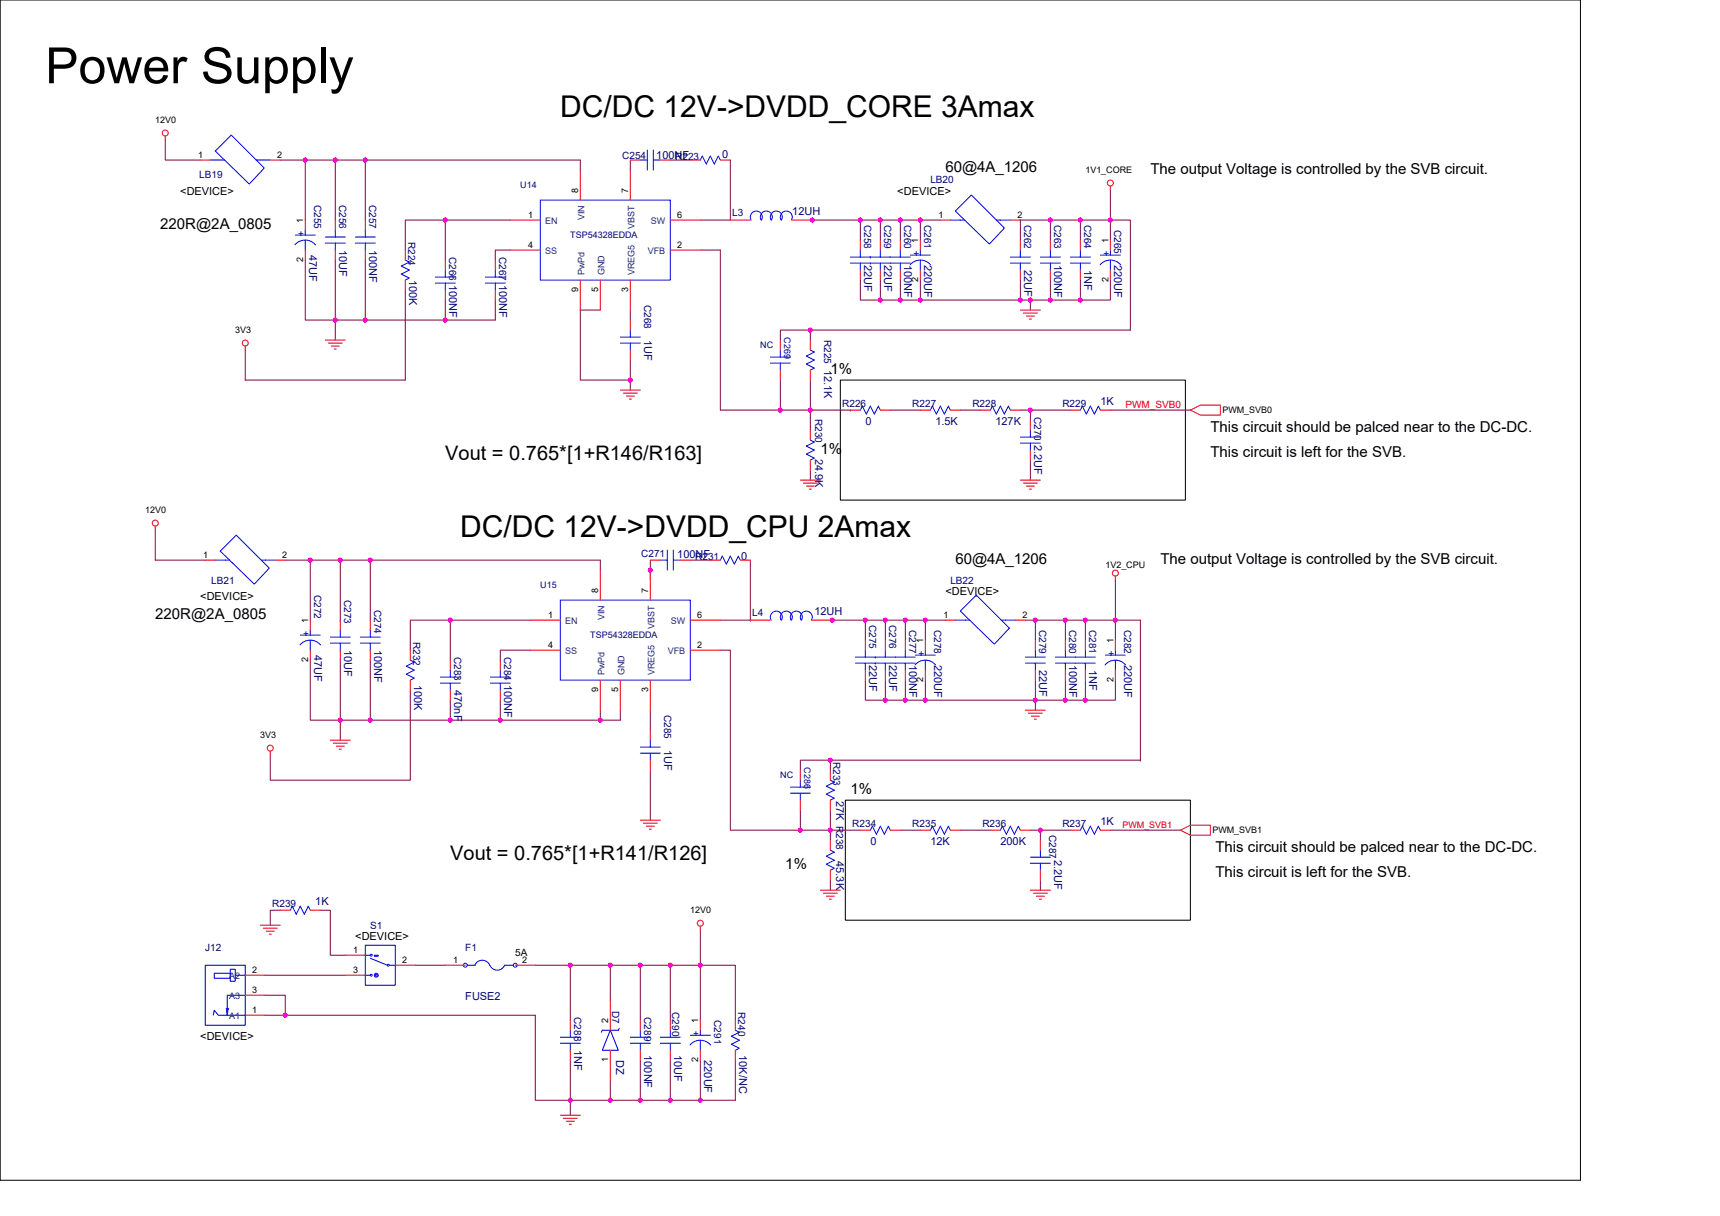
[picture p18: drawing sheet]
<svg xmlns="http://www.w3.org/2000/svg" width="297mm" height="210mm" viewBox="0 0 297 210" stroke-linecap="round" stroke-linejoin="round" font-family="sans-serif">
<defs><g id="words">
<text font-size="8.6" x="7.8" y="14.4">Power Supply</text>
<g font-size="5.2">
<text x="96.8" y="20.2">DC/DC 12V-&gt;DVDD_CORE 3Amax</text>
<text x="79.5" y="92.8">DC/DC 12V-&gt;DVDD_CPU 2Amax</text>
</g>
<g font-size="3.5">
<text x="76.9" y="79.5">Vout = 0.765*[1+R146/R163]</text>
<text x="77.8" y="148.6">Vout = 0.765*[1+R141/R126]</text>
</g>
<g font-size="2.6">
<text x="163.3" y="29.6">60@4A_1206</text>
<text x="198.7" y="30">The output Voltage is controlled by the SVB circuit.</text>
<text x="27.7" y="39.5">220R@2A_0805</text>
<text x="143.4" y="64.5">1%</text>
<text x="209" y="74.5">This circuit should be palced near to the DC-DC.</text>
<text x="141.7" y="78.3">1%</text>
<text x="209" y="78.9">This circuit is left for the SVB.</text>
<text x="165" y="97.3">60@4A_1206</text>
<text x="200.4" y="97.3">The output Voltage is controlled by the SVB circuit.</text>
<text x="26.8" y="106.8">220R@2A_0805</text>
<text x="146.9" y="137.1">1%</text>
<text x="209.9" y="147.1">This circuit should be palced near to the DC-DC.</text>
<text x="135.6" y="150">1%</text>
<text x="209.9" y="151.4">This circuit is left for the SVB.</text>
</g>
<g font-size="1.9" fill="#000080">
<text x="113.3" y="27.5">100NF</text>
<text x="124.7" y="27.3">0</text>
<text x="136.8" y="37.1">12UH</text>
<text x="53.4" y="44" transform="rotate(90 53.4 44)">47UF</text>
<text x="58.6" y="43.2" transform="rotate(90 58.6 43.2)">10UF</text>
<text x="63.7" y="43.2" transform="rotate(90 63.7 43.2)">100NF</text>
<text x="149.2" y="45.8" transform="rotate(90 149.2 45.8)">22UF</text>
<text x="152.7" y="45.8" transform="rotate(90 152.7 45.8)">22UF</text>
<text x="156.2" y="45.8" transform="rotate(90 156.2 45.8)">100NF</text>
<text x="159.6" y="45.8" transform="rotate(90 159.6 45.8)">220UF</text>
<text x="176.9" y="46.6" transform="rotate(90 176.9 46.6)">22UF</text>
<text x="182.1" y="45.8" transform="rotate(90 182.1 45.8)">100NF</text>
<text x="187.2" y="46.6" transform="rotate(90 187.2 46.6)">1NF</text>
<text x="192.4" y="45.8" transform="rotate(90 192.4 45.8)">220UF</text>
<text x="70.7" y="48.4" transform="rotate(90 70.7 48.4)">100K</text>
<text x="77.6" y="49.2" transform="rotate(90 77.6 49.2)">100NF</text>
<text x="86.2" y="49.2" transform="rotate(90 86.2 49.2)">100NF</text>
<text x="111.2" y="58.7" transform="rotate(90 111.2 58.7)">1UF</text>
<text x="142.3" y="63.9" transform="rotate(90 142.3 63.9)">12.1K</text>
<text x="190" y="69.9">1K</text>
<text x="149.4" y="73.4">0</text>
<text x="161.5" y="73.4">1.5K</text>
<text x="171.9" y="73.4">127K</text>
<text x="178.6" y="76.9" transform="rotate(90 178.6 76.9)">2.2UF</text>
<text x="140.8" y="79.3" transform="rotate(90 140.8 79.3)">24.9K</text>
<text x="117" y="96.4">100NF</text>
<text x="128" y="96.7">0</text>
<text x="140.6" y="106.2">12UH</text>
<text x="54.2" y="113.1" transform="rotate(90 54.2 113.1)">47UF</text>
<text x="59.4" y="112.3" transform="rotate(90 59.4 112.3)">10UF</text>
<text x="64.6" y="112.3" transform="rotate(90 64.6 112.3)">100NF</text>
<text x="71.5" y="118.3" transform="rotate(90 71.5 118.3)">100K</text>
<text x="78.4" y="119.2" transform="rotate(90 78.4 119.2)">470nF</text>
<text x="87.1" y="118.3" transform="rotate(90 87.1 118.3)">100NF</text>
<text x="150.1" y="114.9" transform="rotate(90 150.1 114.9)">22UF</text>
<text x="153.6" y="114.9" transform="rotate(90 153.6 114.9)">22UF</text>
<text x="157" y="114.9" transform="rotate(90 157 114.9)">100NF</text>
<text x="161.3" y="114.9" transform="rotate(90 161.3 114.9)">220UF</text>
<text x="179.5" y="115.7" transform="rotate(90 179.5 115.7)">22UF</text>
<text x="184.7" y="114.9" transform="rotate(90 184.7 114.9)">100NF</text>
<text x="188.1" y="115.7" transform="rotate(90 188.1 115.7)">1NF</text>
<text x="194.2" y="114.9" transform="rotate(90 194.2 114.9)">220UF</text>
<text x="114.7" y="129.5" transform="rotate(90 114.7 129.5)">1UF</text>
<text x="144.4" y="138.3" transform="rotate(90 144.4 138.3)">27K R238</text>
<text x="190" y="142.5">1K</text>
<text x="144.4" y="148.7" transform="rotate(90 144.4 148.7)">45.3K</text>
<text x="150.3" y="145.9">0</text>
<text x="160.7" y="145.9">12K</text>
<text x="172.8" y="145.9">200K</text>
<text x="182.1" y="148.5" transform="rotate(90 182.1 148.5)">2.2UF</text>
<text x="54.4" y="156.3">1K</text>
<text x="80.4" y="172.7">FUSE2</text>
<text x="99.2" y="181.4" transform="rotate(90 99.2 181.4)">1NF</text>
<text x="106.4" y="183.1" transform="rotate(90 106.4 183.1)">DZ</text>
<text x="111.2" y="182.2" transform="rotate(90 111.2 182.2)">100NF</text>
<text x="116.4" y="182.2" transform="rotate(90 116.4 182.2)">10UF</text>
<text x="121.6" y="183.1" transform="rotate(90 121.6 183.1)">220UF</text>
<text x="127.7" y="182.2" transform="rotate(90 127.7 182.2)">10K/NC</text>
</g>
<g font-size="1.9">
<text x="31.1" y="33.7">&lt;DEVICE&gt;</text>
<text x="155" y="33.7">&lt;DEVICE&gt;</text>
<text x="34.6" y="103.6">&lt;DEVICE&gt;</text>
<text x="163.3" y="102.8">&lt;DEVICE&gt;</text>
<text x="61.4" y="162.4">&lt;DEVICE&gt;</text>
<text x="34.6" y="179.6">&lt;DEVICE&gt;</text>
</g>
<g font-size="1.7" fill="#000080">
<text x="107.5" y="27.5">C254</text>
<text x="116.6" y="27.6">R223</text>
<text x="34.4" y="30.8">LB19</text>
<text x="54.2" y="35.4" transform="rotate(90 54.2 35.4)">C255</text>
<text x="58.6" y="35.4" transform="rotate(90 58.6 35.4)">C256</text>
<text x="63.7" y="35.4" transform="rotate(90 63.7 35.4)">C257</text>
<text x="160.7" y="31.6">LB20</text>
<text x="70.5" y="41.8" transform="rotate(90 70.5 41.8)">R224</text>
<text x="126.5" y="37.3">L3</text>
<text x="149.2" y="38.9" transform="rotate(90 149.2 38.9)">C258</text>
<text x="152.7" y="38.9" transform="rotate(90 152.7 38.9)">C259</text>
<text x="156.1" y="38.9" transform="rotate(90 156.1 38.9)">C260</text>
<text x="159.6" y="38.9" transform="rotate(90 159.6 38.9)">C261</text>
<text x="176.9" y="38.9" transform="rotate(90 176.9 38.9)">C262</text>
<text x="182" y="38.9" transform="rotate(90 182 38.9)">C263</text>
<text x="187.2" y="38.9" transform="rotate(90 187.2 38.9)">C264</text>
<text x="192.4" y="39.7" transform="rotate(90 192.4 39.7)">C265</text>
<text x="77.6" y="44.4" transform="rotate(90 77.6 44.4)">C266</text>
<text x="86.2" y="44.4" transform="rotate(90 86.2 44.4)">C267</text>
<text x="111.2" y="52.7" transform="rotate(90 111.2 52.7)">C268</text>
<text x="142.3" y="58.7" transform="rotate(90 142.3 58.7)">R225</text>
<text x="145.5" y="70.3">R226</text>
<text x="157.6" y="70.3">R227</text>
<text x="167.9" y="70.3">R228</text>
<text x="183.5" y="70.3">R229</text>
<text x="140.8" y="72.4" transform="rotate(90 140.8 72.4)">R230</text>
<text x="178.6" y="72" transform="rotate(90 178.6 72)">C270</text>
<text x="36.5" y="100.9">LB21</text>
<text x="110.8" y="96.2">C271</text>
<text x="120.1" y="96.7">R231</text>
<text x="164.1" y="100.9">LB22</text>
<text x="54.2" y="102.8" transform="rotate(90 54.2 102.8)">C272</text>
<text x="59.4" y="103.6" transform="rotate(90 59.4 103.6)">C273</text>
<text x="64.6" y="105.4" transform="rotate(90 64.6 105.4)">C274</text>
<text x="129.9" y="106.4">L4</text>
<text x="150.1" y="107.9" transform="rotate(90 150.1 107.9)">C275</text>
<text x="153.6" y="107.9" transform="rotate(90 153.6 107.9)">C276</text>
<text x="71.3" y="110.9" transform="rotate(90 71.3 110.9)">R232</text>
<text x="78.4" y="113.5" transform="rotate(90 78.4 113.5)">C283</text>
<text x="87.1" y="113.5" transform="rotate(90 87.1 113.5)">C284</text>
<text x="157" y="108.8" transform="rotate(90 157 108.8)">C277</text>
<text x="161.3" y="108.8" transform="rotate(90 161.3 108.8)">C278</text>
<text x="179.5" y="108.8" transform="rotate(90 179.5 108.8)">C279</text>
<text x="184.6" y="108.8" transform="rotate(90 184.6 108.8)">C280</text>
<text x="188.1" y="108.8" transform="rotate(90 188.1 108.8)">C281</text>
<text x="194.1" y="108.8" transform="rotate(90 194.1 108.8)">C282</text>
<text x="114.7" y="123.5" transform="rotate(90 114.7 123.5)">C285</text>
<text x="143.9" y="131.6" transform="rotate(90 143.9 131.6)">R233</text>
<text x="147.2" y="142.8">R234</text>
<text x="157.6" y="142.8">R235</text>
<text x="169.6" y="142.8">R236</text>
<text x="183.5" y="142.8">R237</text>
<text x="181.2" y="144.2" transform="rotate(90 181.2 144.2)">C287</text>
<text x="47" y="156.7">R239</text>
<text x="63.9" y="160.5">S1</text>
<text x="35.4" y="164.3">J12</text>
<text x="80.4" y="164.3">F1</text>
<text x="99.1" y="175.7" transform="rotate(90 99.1 175.7)">C288</text>
<text x="105.7" y="174.6" transform="rotate(90 105.7 174.6)">D7</text>
<text x="111.2" y="175.7" transform="rotate(90 111.2 175.7)">C289</text>
<text x="116.1" y="174.8" transform="rotate(90 116.1 174.8)">C290</text>
<text x="123.3" y="176.2" transform="rotate(90 123.3 176.2)">C291</text>
<text x="127.5" y="174.8" transform="rotate(90 127.5 174.8)">R240</text>
</g>
<g font-size="1.7" fill="#00f">
<text x="51.5" y="40.9">+</text>
<text x="157.7" y="44.4">+</text>
<text x="190.6" y="44.4">+</text>
<text x="52.4" y="110">+</text>
<text x="158.6" y="113.5">+</text>
<text x="191.4" y="113.5">+</text>
<text x="119.7" y="179.1">+</text>
</g>
<text font-size="1.7" fill="#f00" x="194.3" y="70.4">PWM_SVB0</text>
<text font-size="1.7" x="89" y="165.1">5A</text>
<g font-size="1.6">
<text x="34.2" y="27.3">1</text>
<text x="47.9" y="27.3">2</text>
<text x="99.9" y="33.3" transform="rotate(-90 99.9 33.3)">8</text>
<text x="108.5" y="33.3" transform="rotate(-90 108.5 33.3)">7</text>
<text x="52.4" y="38.5" transform="rotate(-90 52.4 38.5)">1</text>
<text x="91.2" y="37.6">1</text>
<text x="117" y="37.6">6</text>
<text x="158.6" y="42" transform="rotate(-90 158.6 42)">1</text>
<text x="162.1" y="37.6">1</text>
<text x="175.7" y="37.6">2</text>
<text x="191.4" y="42" transform="rotate(-90 191.4 42)">1</text>
<text x="52.4" y="45.3" transform="rotate(-90 52.4 45.3)">2</text>
<text x="91.2" y="42.8">4</text>
<text x="117" y="42.8">2</text>
<text x="99.9" y="50.4" transform="rotate(-90 99.9 50.4)">9</text>
<text x="103.3" y="50.4" transform="rotate(-90 103.3 50.4)">5</text>
<text x="108.5" y="50.4" transform="rotate(-90 108.5 50.4)">3</text>
<text x="158.6" y="48.7" transform="rotate(-90 158.6 48.7)">2</text>
<text x="191.4" y="48.7" transform="rotate(-90 191.4 48.7)">2</text>
<text x="35.1" y="96.4">1</text>
<text x="48.7" y="96.4">2</text>
<text x="53.2" y="107.6" transform="rotate(-90 53.2 107.6)">1</text>
<text x="94.7" y="106.7">1</text>
<text x="103.3" y="102.4" transform="rotate(-90 103.3 102.4)">8</text>
<text x="112" y="102.4" transform="rotate(-90 112 102.4)">7</text>
<text x="120.4" y="106.7">6</text>
<text x="162.9" y="106.7">1</text>
<text x="176.6" y="106.7">2</text>
<text x="94.7" y="111.9">4</text>
<text x="120.4" y="111.9">2</text>
<text x="159.5" y="111.1" transform="rotate(-90 159.5 111.1)">1</text>
<text x="192.3" y="111.1" transform="rotate(-90 192.3 111.1)">1</text>
<text x="53.2" y="114.3" transform="rotate(-90 53.2 114.3)">2</text>
<text x="103.3" y="119.5" transform="rotate(-90 103.3 119.5)">9</text>
<text x="106.8" y="119.5" transform="rotate(-90 106.8 119.5)">5</text>
<text x="112" y="119.5" transform="rotate(-90 112 119.5)">3</text>
<text x="159.5" y="117.8" transform="rotate(-90 159.5 117.8)">2</text>
<text x="192.3" y="117.8" transform="rotate(-90 192.3 117.8)">2</text>
<text x="61" y="164.6">1</text>
<text x="69.5" y="166.3">2</text>
<text x="78.3" y="166.3">1</text>
<text x="90.2" y="166.3">2</text>
<text x="43.6" y="168.1">2</text>
<text x="43.6" y="171.5">3</text>
<text x="61" y="168.1">3</text>
<text x="43.6" y="175">1</text>
<text x="105" y="176.7" transform="rotate(-90 105 176.7)">2</text>
<text x="120.6" y="176.7" transform="rotate(-90 120.6 176.7)">1</text>
<text x="105" y="183.4" transform="rotate(-90 105 183.4)">1</text>
<text x="120.6" y="183.4" transform="rotate(-90 120.6 183.4)">2</text>
</g>
<g font-size="1.6" fill="#004080">
<text x="94.2" y="38.7">EN</text>
<text x="100.9" y="38" transform="rotate(-90 100.9 38)">VIN</text>
<text x="109.6" y="39.5" transform="rotate(-90 109.6 39.5)">VBST</text>
<text x="112.4" y="38.7">SW</text>
<text x="94.2" y="43.9">SS</text>
<text x="100.9" y="47.5" transform="rotate(-90 100.9 47.5)">PwPd</text>
<text x="104.4" y="47.5" transform="rotate(-90 104.4 47.5)">GND</text>
<text x="109.6" y="47.5" transform="rotate(-90 109.6 47.5)">VREG5</text>
<text x="111.9" y="43.9">VFB</text>
<text x="97.6" y="107.8">EN</text>
<text x="104.4" y="107.1" transform="rotate(-90 104.4 107.1)">VIN</text>
<text x="115.9" y="107.8">SW</text>
<text x="97.6" y="113">SS</text>
<text x="113" y="108.6" transform="rotate(-90 113 108.6)">VBST</text>
<text x="115.3" y="113">VFB</text>
<text x="104.4" y="116.6" transform="rotate(-90 104.4 116.6)">PwPd</text>
<text x="107.8" y="116.6" transform="rotate(-90 107.8 116.6)">GND</text>
<text x="113" y="116.6" transform="rotate(-90 113 116.6)">VREG5</text>
<text x="39.6" y="169.1">A2</text>
<text x="39.6" y="172.6">A3</text>
<text x="39.6" y="176">A1</text>
</g>
<g font-size="1.5">
<text x="26.8" y="21.2">12V0</text>
<text x="187.4" y="29.9">1V1_CORE</text>
<text x="40.6" y="57.5">3V3</text>
<text x="211.1" y="71.3">PWM_SVB0</text>
<text x="25.1" y="88.6">12V0</text>
<text x="190.9" y="98.1">1V2_CPU</text>
<text x="44.9" y="127.5">3V3</text>
<text x="209.4" y="143.9">PWM_SVB1</text>
<text x="119.2" y="157.7">12V0</text>
</g>
<g font-size="1.5" fill="#000080">
<text x="89.9" y="32.5">U14</text>
<text x="98.5" y="41.1">TSP54328EDDA</text>
<text x="135.4" y="58.2" transform="rotate(90 135.4 58.2)">C269</text>
<text x="131.3" y="60.1">NC</text>
<text x="93.3" y="101.6">U15</text>
<text x="101.9" y="110.2">TSP54328EDDA</text>
<text x="134.8" y="134.4">NC</text>
<text x="138.9" y="132.5" transform="rotate(90 138.9 132.5)">C286</text>
</g>
<text font-size="1.5" fill="#f00" x="193.8" y="143">PWM_SVB1</text>
</g></defs>
<path d="M0 0h272.9v203.8h-272.9zM145.1 65.6h59.6v20.8h-59.6zM146 138.2h59.6v20.7h-59.6z" fill="none" stroke="#000" stroke-width=".17"/>
<g fill="none" stroke="#800040" stroke-width=".17">
<path d="M28.5 24.2v3.4h6.1M48.4 27.6h9.5M52.7 27.6v10.4M57.9 27.6h5.2v10.4M57.9 27.6v10.4M63.1 27.6h37.1v1.8M76.9 38h-6.9v5.2M88.1 38h-11.2v6.9M108.9 27.6v1.8M115.8 27.6h3.4M126.1 27.6v10.4h-5.2M148.6 38v3.5"/>
<path d="M148.6 38h3.4M148.6 38h-8.7M152 38h3.5M152 38v3.5M155.5 38v3.5M155.5 38h3.4M162.4 38h-3.5v3.5M181.4 38h-5.2v3.5M181.4 38v3.5M181.4 38h5.2M186.6 38v3.5M186.6 38h8.6v19h-55.3"/>
<path d="M191.8 32.8v8.7M52.7 44.9v10.4h5.2v-10.4M63.1 44.9v10.4M70 50.1v15.5h-27.6v-5.1M76.9 55.3h-19v3.4M85.5 51.8v3.5h-8.6v-3.5M88.1 43.2h-2.6v1.7M103.7 53.5h-3.5v12.1h8.7M108.9 53.5v1.8M120.9 43.2h3.5v27.6h10.4M139.9 57h.1M139.9 57v1.7"/>
<path d="M139.9 57h-5.1v1.7M148.6 48.4v3.4h3.4M152 48.4v3.4M152 51.8h.1M155.5 48.4v3.4h-3.5M158.9 51.8h17.3M158.9 48.4v3.4h-3.4M176.2 48.4v3.4M176.2 51.8h1.7M177.9 51.8v1.7M177.9 51.8h3.5M181.4 48.4v3.4h5.2"/>
<path d="M186.6 48.4v3.4M191.8 48.4v3.4h-5.2M108.9 62.2v3.4M108.9 65.6v1.8M134.8 65.6v5.2h5.1M139.9 65.6v5.2M139.9 70.8v3.5M139.9 70.8h7M153.8 70.8h5.1M165.9 70.8h3.4M176.2 70.8h1.7M177.9 79.5v3.4"/>
<path d="M177.9 70.8h6.9M177.9 70.8v1.7M191.8 70.8h13.8M26.8 91.5v5.2h8.6M49.3 96.7h4.3M53.6 96.7h.1M53.6 96.7h5.2M53.6 96.7v10.4M58.8 96.7h44.9v1.8M58.8 96.7v10.4M63.9 96.7h.1M63.9 96.7v10.4"/>
<path d="M112.3 96.7v3.5M119.2 96.7h3.5M129.6 96.7v10.4M139.9 81.2v1.7M53.6 114v10.4h10.3v-10.4M58.8 114v13.8M58.8 107.1h.1M70.9 119.2v15.5h-24.2v-4.3M77.8 107.1h-6.9v5.2M77.8 107.1h13.8M77.8 107.1v6.9M91.6 112.3h-5.2v1.7"/>
<path d="M124.4 107.1h5.2M124.4 112.3h1.7v31.1h12.1M129.6 107.1h.1M143.4 107.1h6M149.4 117.4v3.5h10.4M149.4 107.1h.1M152.9 117.4v3.5M152.9 107.1v3.4M156.4 107.1h-7v3.4M156.4 117.4v3.5M156.4 107.1v3.4M156.4 107.1h6.9"/>
<path d="M159.8 117.4v3.5M159.8 107.1v3.4M177.1 107.1h1.7M178.8 117.4v3.5h5.2M184 117.4v3.5M184 107.1h3.4M184 107.1h-5.2v3.4M184 107.1v3.4M187.4 117.4v3.5h-3.4M187.4 107.1v3.4M187.4 107.1h5.2M192.6 117.4v3.5h-5.2"/>
<path d="M192.6 100.2h.1M192.6 107.1v3.4M192.6 107.1h4.3v24.2M192.6 100.2v6.9M63.9 124.4h13.9M77.8 120.9v3.5M77.8 124.4h25.9M86.4 120.9v3.5M107.1 122.6v1.8h-3.4v-1.8M112.3 133v8.6M112.3 122.6v3.5M138.2 139.9v3.5"/>
<path d="M138.2 133v-1.7h5.2v1.7M143.4 139.9v3.5M143.4 131.3h53.5M159.8 120.9h19v1.7M196.9 131.3h.1M48.4 157.2h-1.7v2.6M55.3 157.2h1.7v7.7h2.6M138.2 143.4h5.2M143.4 143.4h5.2M143.4 152v1.7M143.4 143.4v1.7M155.5 143.4h3.4"/>
<path d="M165.9 143.4h5.1M177.9 143.4h1.8M179.7 152v1.7M179.7 143.4h5.1M179.7 143.4v1.7M191.8 143.4h12M45.8 168.4h13.8M45.8 175.3h46.6v14.7h6.1v-6.9M45.8 171.9h3.5v3.4M71.7 166.7h5.2M92.4 166.7h6.1M105.4 166.7h-6.9v9.5"/>
<path d="M105.4 166.7h10.4v9.5M105.4 166.7v6M110.6 166.7v9.5M120.9 160.6v6.1h-5.1M120.9 176.2v-9.5h6.1v9.5M105.4 190h-6.9v2.6M105.4 190h10.4M105.4 186.5v3.5M110.6 183.1v6.9M115.8 183.1v6.9M120.9 183.1v6.9M127 183.1v6.9h-11.2"/>
</g>
<g fill="#f0f" stroke="#f0f" stroke-width=".17">
<circle cx="58.8" cy="124.4" r=".34"/>
<circle cx="63.9" cy="124.4" r=".34"/>
<circle cx="77.8" cy="124.4" r=".34"/>
<circle cx="86.4" cy="124.4" r=".34"/>
<circle cx="103.7" cy="124.4" r=".34"/>
<circle cx="63.1" cy="55.3" r=".34"/>
<circle cx="76.9" cy="55.3" r=".34"/>
<circle cx="57.9" cy="55.3" r=".34"/>
<circle cx="186.6" cy="51.8" r=".34"/>
<circle cx="181.4" cy="51.8" r=".34"/>
<circle cx="176.2" cy="51.8" r=".34"/>
<circle cx="152" cy="51.8" r=".34"/>
<circle cx="155.5" cy="51.8" r=".34"/>
<circle cx="158.9" cy="51.8" r=".34"/>
<circle cx="178.8" cy="120.9" r=".34"/>
<circle cx="159.8" cy="120.9" r=".34"/>
<circle cx="152.9" cy="120.9" r=".34"/>
<circle cx="156.3" cy="120.9" r=".34"/>
<circle cx="187.4" cy="120.9" r=".34"/>
<circle cx="184" cy="120.9" r=".34"/>
<circle cx="49.3" cy="175.3" r=".34"/>
<circle cx="98.5" cy="190" r=".34"/>
<circle cx="105.4" cy="190" r=".34"/>
<circle cx="115.8" cy="190" r=".34"/>
<circle cx="120.9" cy="190" r=".34"/>
<circle cx="110.6" cy="190" r=".34"/>
<circle cx="77.8" cy="107.1" r=".34"/>
<circle cx="76.9" cy="38" r=".34"/>
<circle cx="178.8" cy="107.1" r=".34"/>
<circle cx="184" cy="107.1" r=".34"/>
<circle cx="187.4" cy="107.1" r=".34"/>
<circle cx="192.6" cy="107.1" r=".34"/>
<circle cx="52.7" cy="27.6" r=".34"/>
<circle cx="57.9" cy="27.6" r=".34"/>
<circle cx="63.1" cy="27.6" r=".34"/>
<circle cx="98.5" cy="166.7" r=".34"/>
<circle cx="105.4" cy="166.7" r=".34"/>
<circle cx="115.8" cy="166.7" r=".34"/>
<circle cx="120.9" cy="166.7" r=".34"/>
<circle cx="110.6" cy="166.7" r=".34"/>
<circle cx="177.9" cy="70.8" r=".34"/>
<circle cx="143.4" cy="143.4" r=".34"/>
<circle cx="179.7" cy="143.4" r=".34"/>
<circle cx="53.6" cy="96.7" r=".34"/>
<circle cx="58.8" cy="96.7" r=".34"/>
<circle cx="63.9" cy="96.7" r=".34"/>
<circle cx="156.3" cy="107.1" r=".34"/>
<circle cx="159.8" cy="107.1" r=".34"/>
<circle cx="152.9" cy="107.1" r=".34"/>
<circle cx="152" cy="38" r=".34"/>
<circle cx="155.5" cy="38" r=".34"/>
<circle cx="158.9" cy="38" r=".34"/>
<circle cx="181.4" cy="38" r=".34"/>
<circle cx="186.6" cy="38" r=".34"/>
<circle cx="108.8" cy="65.6" r=".34"/>
<circle cx="112.3" cy="98.4" r=".34"/>
<circle cx="138.2" cy="143.4" r=".34"/>
<circle cx="143.7" cy="107.1" r=".34"/>
<circle cx="149.4" cy="107.1" r=".34"/>
<circle cx="140.3" cy="38" r=".34"/>
<circle cx="148.6" cy="38" r=".34"/>
<circle cx="191.8" cy="38" r=".34"/>
<circle cx="139.9" cy="57" r=".34"/>
<circle cx="134.8" cy="70.8" r=".34"/>
<circle cx="139.9" cy="70.8" r=".34"/>
<circle cx="143.4" cy="131.3" r=".34"/>
<circle cx="177.9" cy="51.8" r=".34"/>
</g>
<g fill="none" stroke="#f00" stroke-width=".17">
<path d="M28.5 23.5v.7M34.6 27.6h1.7M46.7 27.6h1.7M52.7 38v1.7M57.9 38v1.7M63.1 38v1.7M88.1 38h5.2M100.2 29.4v5.1M108.9 27.6h1.7M108.9 29.4v5.1M114 27.6h1.8M115.8 38h5.1"/>
<path d="M119.2 27.6h1.7M124.4 27.6h1.7M126.1 38h3.5M136.8 38h3.5M162.4 38h1.7M174.5 38h1.7M191.8 32.1v.7M42.4 59.8v.7M52.7 43.2v1.7M56.2 58.7h3.4M56.7 59.2h2.4M57.2 59.8h1.4"/>
<path d="M57.9 43.2v1.7M63.1 43.2v1.7M70 43.2v1.7M70 48.4v1.7M76.9 44.9v1.7M76.9 50.1v1.7M85.5 44.9v1.7M85.5 50.1v1.7M88.1 43.2h5.2M100.2 48.4v5.1M103.7 48.4v5.1M108.9 55.3v1.7"/>
<path d="M108.9 48.4v5.1M115.8 43.2h5.1M134.8 58.7v1.8M139.9 58.7v1.8M148.6 41.5v1.7M148.6 46.6v1.8M152 41.5v1.7M152 46.6v1.8M155.5 41.5v1.7M155.5 46.6v1.8M158.9 41.5v1.7M158.9 46.6v1.8"/>
<path d="M176.2 53.5h3.5M176.2 41.5v1.7M176.2 46.6v1.8M176.7 54.1h2.4M177.2 54.6h1.4M177.8 55.1h.3M181.4 41.5v1.7M181.4 46.6v1.8M186.6 41.5v1.7M186.6 46.6v1.8M191.8 41.5v1.7M191.8 46.6v1.8"/>
<path d="M57.7 60.3h.4M107.1 67.4h3.5M107.6 67.9h2.5M108.2 68.4h1.3M108.7 68.9h.3M108.9 60.5v1.7M134.8 63.9v1.7M139.9 63.9v1.7M139.9 74.3v1.7M139.9 79.5v1.7M146.9 70.8h1.7M146.9 70.8h.1"/>
<path d="M152 70.8h1.8M158.9 70.8h1.8M164.1 70.8h1.8M169.3 70.8h1.7M174.5 70.8h1.7M177.9 72.5v1.8M177.9 77.7v1.8M184.8 70.8h1.8M190 70.8h1.8M205.6 70.8l1.7-.8h3.5v1.7h-3.5zM26.8 90.8v.7M35.4 96.7h1.8"/>
<path d="M47.5 96.7h1.8M103.7 98.5v5.1M112.3 96.7h1.7M112.3 98.5v5.1M117.5 96.7h1.7M122.7 96.7h1.7M127.9 96.7h1.7M138.2 82.9h3.5M138.7 83.4h2.4M139.3 83.9h1.3M139.8 84.5h.3M176.2 82.9h3.5"/>
<path d="M176.7 83.4h2.4M177.2 83.9h1.4M177.8 84.5h.3M192.6 99.5v.7M53.6 107.1v1.7M53.6 112.3v1.7M58.8 107.1v1.7M58.8 112.3v1.7M63.9 107.1v1.7M63.9 112.3v1.7M70.9 112.3v1.7M70.9 117.4v1.8"/>
<path d="M77.8 114v1.7M77.8 119.2v1.7M86.4 114v1.7M86.4 119.2v1.7M91.6 107.1h5.2M91.6 112.3h5.2M103.7 117.4v5.2M107.1 117.4v5.2M112.3 117.4v5.2M119.2 107.1h5.2M119.2 112.3h5.2M129.6 107.1h3.4"/>
<path d="M140.3 107.1h3.4M149.4 110.5v1.8M149.4 115.7v1.7M152.9 110.5v1.8M152.9 115.7v1.7M156.4 110.5v1.8M156.4 115.7v1.7M159.8 110.5v1.8M159.8 115.7v1.7M163.3 107.1h1.7M175.3 107.1h1.8M178.8 110.5v1.8"/>
<path d="M178.8 115.7v1.7M184 110.5v1.8M184 115.7v1.7M187.4 110.5v1.8M187.4 115.7v1.7M192.6 110.5v1.8M192.6 115.7v1.7M46.7 129.7v.7M57 127.8h3.5M57.6 128.3h2.4M58.1 128.8h1.4M58.6 129.4h.3"/>
<path d="M112.3 126.1v1.7M112.3 131.3v1.7M138.2 133v1.7M138.2 138.2v1.7M143.4 133v1.7M143.4 138.2v1.7M177.1 122.6h3.4M177.6 123.2h2.4M178.1 123.7h1.4M178.6 124.2h.4M44.9 159.8h3.5M48.4 157.2h1.7"/>
<path d="M53.6 157.2h1.7M110.6 141.6h3.4M111.1 142.2h2.4M111.6 142.7h1.4M112.1 143.2h.4M120.9 159.9v.7M141.7 153.7h3.4M142.2 154.2h2.4M142.7 154.8h1.4M143.2 155.3h.4M143.4 145.1v1.7M143.4 150.3v1.7"/>
<path d="M148.6 143.4h1.7M153.8 143.4h1.7M158.9 143.4h1.8M164.1 143.4h1.8M171 143.4h1.8M176.2 143.4h1.7M177.9 153.7h3.5M178.5 154.2h2.4M179 154.8h1.4M179.5 155.3h.3M179.7 145.1v1.7M179.7 150.3v1.7"/>
<path d="M184.8 143.4h1.8M190 143.4h1.8M203.8 143.4l1.8-.9h3.4v1.7h-3.4zM42.4 175.3h3.4M42.4 168.4h3.4M42.4 171.9h3.4M45.5 160.3h2.4M46 160.8h1.4M46.5 161.3h.3M59.6 164.9h3.5M59.6 168.4h3.5M68.3 166.7h3.4"/>
<path d="M76.9 166.7h3.5M89 166.7h3.4M98.5 176.2v1.7M105.4 172.7v5.2M110.6 176.2v1.7M115.8 176.2v1.7M120.9 176.2v1.7M127 176.2v1.7M96.8 192.6h3.4M97.3 193.1h2.4M97.8 193.6h1.4M98.3 194.1h.4"/>
<path d="M98.5 181.4v1.7M105.4 181.4v5.1M110.6 181.4v1.7M115.8 181.4v1.7M120.9 181.4v1.7M127 181.4v1.7"/>
<circle cx="28.5" cy="23" r=".52"/>
<circle cx="191.8" cy="31.6" r=".52"/>
<circle cx="42.4" cy="59.2" r=".52"/>
<circle cx="26.8" cy="90.3" r=".52"/>
<circle cx="192.6" cy="99" r=".52"/>
<circle cx="46.7" cy="129.2" r=".52"/>
<circle cx="120.9" cy="159.4" r=".52"/>
</g>
<g fill="none" stroke="#00f" stroke-width=".17">
<path d="M36.3 27.6h2.4M37.2 26.1l2.7-2.8 5.7 5.7-2.6 2.8zM44.3 27.6h2.4M52.7 39.7v.9M57.9 39.7v1.2M63.1 39.7v1.2M93.3 34.5h22.5v13.9h-22.5zM110.6 27.6h1.2M111.8 25.9v3.5M112.8 27.6h1.2M112.8 25.9v3.5M120.9 27.6h.1"/>
<path d="M124.4 27.6h.1M124.4 27.6l-.3-.7-.7 1.4-.7-1.4-.7 1.4-.7-1.4-.4 .7M129.7 38a1.03 1.03 0 0 1 .9-1.6 1.03 1.03 0 0 1 .9 1.6M129.8 38h.1M131.5 38a1.03 1.03 0 0 1 .8-1.6 1.03 1.03 0 0 1 .9 1.6M133.2 38a1.03 1.03 0 0 1 .9-1.6 1.03 1.03 0 0 1 .9 1.6M134.9 38a1.03 1.03 0 0 1 .9-1.6 1.03 1.03 0 0 1 .9 1.6M136.7 38h.1M164.1 38h2.4M165 36.4l2.7-2.7 5.8 5.7-2.6 2.7zM172.1 38h2.4M50.9 42.3a2.31 2.31 0 0 1 3.6 0"/>
<path d="M51 40.6h3.4M52.7 41.5v1.7M56.2 42h3.4M56.2 40.9h3.4M57.9 42v1.2M61.4 42h3.4M61.4 40.9h3.4M63.1 42v1.2M70 48.4h.1M70 44.9h.1M70 44.9l.7 .4-1.4 .6 1.4 .7-1.4 .7 1.4 .7-.7 .4M75.2 48.9h3.4"/>
<path d="M75.2 47.8h3.4M76.9 48.9v1.2M76.9 46.6v1.2M83.8 48.9h3.5M83.8 47.8h3.5M85.5 48.9v1.2M85.5 46.6v1.2M107.1 59.2h3.5M107.1 58.2h3.5M108.9 59.2v1.3M108.9 57v1.2M146.9 45.4h3.4"/>
<path d="M146.9 44.4h3.4M148.6 45.4v1.2M148.6 43.2v1.2M150.3 45.4h.1M150.3 44.4h.1M150.3 45.4h6.9M150.3 44.4h6.9M152 45.4v1.2M152 43.2v1.2M155.5 45.4v1.2M155.5 43.2v1.2M157.2 45.7a2.31 2.31 0 0 1 3.5 0"/>
<path d="M157.2 44h3.5M158.9 43.2v.8M158.9 44.9v1.7M174.5 45.4h3.4M174.5 44.4h3.4M176.2 45.4v1.2M176.2 43.2v1.2M179.7 45.4h3.4M179.7 44.4h3.4M181.4 45.4v1.2M181.4 43.2v1.2M184.8 45.4h3.5"/>
<path d="M184.8 44.4h3.5M186.6 45.4v1.2M186.6 43.2v1.2M190 45.7a2.31 2.31 0 0 1 3.5 0M190 44h3.5M191.8 43.2v.8M191.8 44.9v1.7M133 62.7h3.5M133 61.7h3.5M134.8 62.7v1.2M134.8 60.5v1.2M139.9 63.9h.1"/>
<path d="M139.9 60.5h.1M139.9 60.5l.7 .3-1.3 .7 1.3 .7-1.3 .7 1.3 .7-.7 .3M139.9 79.5h.1M139.9 76h.1M139.9 76l.7 .3-1.3 .7 1.3 .7-1.3 .7 1.3 .7-.7 .4M148.6 70.8h.1M148.9 70.1l.7 1.4 .7-1.4 .7 1.4 .7-1.4 .3 .7M148.9 70.1l-.3 .7M148.9 70.1h.1M152 70.8h.1M160.7 70.8h.1M160.7 70.8l.3-.7 .7 1.4 .7-1.4 .7 1.4 .7-1.4 .3 .7"/>
<path d="M164.1 70.8h.1M171 70.8h.1M171 70.8l.4-.7 .7 1.4 .7-1.4 .7 1.4 .6-1.4 .4 .7M174.5 70.8h.1M176.2 76.5h3.5M176.2 75.5h3.5M177.9 76.5v1.2M177.9 74.3v1.2M186.6 70.8h.1M186.6 70.8l.3-.7 .7 1.4 .7-1.4 .7 1.4 .7-1.4 .3 .7M190 70.8h.1M37.2 96.7h2.4"/>
<path d="M38 95.2l2.8-2.8 5.7 5.7-2.6 2.8zM45.1 96.7h2.4M114 96.7h1.2M115.2 95v3.5M116.3 96.7h1.2M116.3 95v3.5M124.4 96.7h.1M124.4 96.7l.3-.7 .7 1.4 .7-1.4 .7 1.4 .7-1.4 .4 .7M127.9 96.7h.1M51.8 111.4a2.31 2.31 0 0 1 3.5 0M51.9 109.7h3.4M53.6 108.8v.9"/>
<path d="M53.6 110.5v1.8M57 111.1h3.5M57 110h3.5M58.8 111.1v1.2M58.8 108.8v1.2M62.2 111.1h3.5M62.2 110h3.5M63.9 111.1v1.2M63.9 108.8v1.2M70.9 117.4h.1M70.9 114h.1M70.9 114l.6 .3-1.3 .7 1.3 .7-1.3 .7 1.3 .7-.6 .3"/>
<path d="M76 118h3.5M76 116.9h3.5M77.8 118v1.2M77.8 115.7v1.2M84.7 118h3.4M84.7 116.9h3.4M86.4 118v1.2M86.4 115.7v1.2M96.8 103.6h22.4v13.8h-22.4zM133.2 107.1a1.03 1.03 0 0 1 .9-1.6 1.03 1.03 0 0 1 .9 1.6M133.2 107.1h.1M134.9 107.1a1.03 1.03 0 0 1 .9-1.6 1.03 1.03 0 0 1 .9 1.6"/>
<path d="M136.6 107.1a1.03 1.03 0 0 1 .9-1.6 1.03 1.03 0 0 1 .9 1.6M138.4 107.1a1.03 1.03 0 0 1 .8-1.6 1.03 1.03 0 0 1 .9 1.6M140.1 107.1h.1M147.7 114.5h3.5M147.7 113.5h3.5M149.4 114.5v1.2M149.4 112.3v1.2M151.2 114.5h.1M151.2 113.5h.1M151.2 114.5h6.9M151.2 113.5h6.9M152.9 114.5v1.2"/>
<path d="M152.9 112.3v1.2M156.4 114.5v1.2M156.4 112.3v1.2M158 114.8a2.31 2.31 0 0 1 3.6 0M158.1 113.1h3.4M159.8 112.3v.8M159.8 114v1.7M165 107.1h2.4M168.6 102.8h.1M168.6 102.8l5.7 5.7-2.6 2.7-5.8-5.7zM172.9 107.1h2.4M177.1 114.5h3.4"/>
<path d="M177.1 113.5h3.4M178.8 114.5v1.2M178.8 112.3v1.2M182.3 114.5h6.9M182.3 113.5h6.9M184 114.5v1.2M184 112.3v1.2M187.4 114.5v1.2M187.4 112.3v1.2M190.8 114.8a2.31 2.31 0 0 1 3.6 0M190.9 113.1h3.4M192.6 112.3v.8"/>
<path d="M192.6 114v1.7M110.6 130.1h3.4M110.6 129h3.4M112.3 130.1v1.2M112.3 127.8v1.2M136.5 137h3.4M136.5 135.9h3.4M138.2 137v1.2M138.2 134.7v1.2M143.4 138.2h.1M143.4 134.7h.1M143.4 134.7l.7 .4-1.4 .7 1.4 .6-1.4 .7 1.4 .7-.7 .4"/>
<path d="M50.1 157.2h.1M50.1 157.2l.4-.7 .7 1.4 .7-1.4 .6 1.4 .7-1.4 .4 .7M53.6 157.2h.1M143.4 150.3h.1M143.4 146.8h.1M143.4 146.8l.7 .4-1.4 .6 1.4 .7-1.4 .7 1.4 .7-.7 .4M150.3 143.4h.1M150.3 143.4l.3-.7 .7 1.3 .7-1.3 .7 1.3 .7-1.3 .4 .7M153.8 143.4h.1M160.7 143.4h.1M160.7 143.4l.3-.7 .7 1.3 .7-1.3 .7 1.3 .7-1.3 .3 .7M164.1 143.4h.1"/>
<path d="M172.8 143.4h.1M172.8 143.4l.3-.7 .7 1.3 .7-1.3 .7 1.3 .7-1.3 .3 .7M176.2 143.4h.1M177.9 149.1h3.5M177.9 148h3.5M179.7 149.1v1.2M179.7 146.8v1.2M186.6 143.4h.1M186.6 143.4l.3-.7 .7 1.3 .7-1.3 .7 1.3 .7-1.3 .3 .7M190 143.4h.1M35.4 166.7h7v10.3h-7zM36.8 175.3l.2-.9 .7 .9h4.7"/>
<path d="M37 168.1h2.8v.8h-2.8zM39.1 174.1l.1 .3 .2-.3-.2 1.2zM39.8 167.4h.8v2h-.8zM40.6 168.4h1.8M42.4 175.3h.1M42.4 171.9h.1M42.4 168.4h.1M42.4 171.9h-3.2v3.4M63.1 164.9h.1M63.1 168.4h.1M63.1 164.9h.8M63.1 168.4h.8"/>
<path d="M63.1 163.2h5.2v6.9h-5.2zM63.9 165.5l3 1.2M64.6 164.9h.7v.2h-.7zM67.2 166.7h1.1M68.3 166.7h.1M80.4 166.7h.1M80.7 166.7h1.4M82 166.6a1.38 1.38 0 0 1 1.3-.8 1.38 1.38 0 0 1 1.3 .9M87.2 166.6a1.38 1.38 0 0 1-1.3 .9 1.38 1.38 0 0 1-1.3-.8M87.3 166.7h1.3M89 166.7h.1M96.8 179.1h3.4"/>
<path d="M98.5 177.9v1.2M105.4 177.9h.1M105.4 177.9l1.4 3.5h-2.8zM107 177.6l-.2 .3h-2.8l-.2 .3M108.9 179.1h3.4M110.6 177.9v1.2M114 179.1h3.5M115.8 177.9v1.2M119.2 178.8h3.5M120.9 177.9v.9M120.9 179.6v1.8M127 177.9h.1"/>
<path d="M127 177.9l.7 .3-1.4 .7 1.4 .7-1.4 .7 1.4 .7-.7 .4M96.8 180.1h3.4M98.5 180.1v1.3M105.4 181.4h.1M108.9 180.1h3.4M110.6 180.1v1.3M114 180.1h3.5M115.8 180.1v1.3M119.2 180.5a2.31 2.31 0 0 1 3.5 0M127 181.4h.1"/>
<circle cx="64.1" cy="168.4" r=".17"/>
<circle cx="64.1" cy="164.9" r=".17"/>
<circle cx="65" cy="168.4" r=".17"/>
<circle cx="65" cy="168.4" r=".34"/>
<circle cx="67.1" cy="166.7" r=".17"/>
<circle cx="80.3" cy="166.7" r=".34"/>
<circle cx="89" cy="166.7" r=".34"/>
</g>
<use href="#words"/>
</svg>
